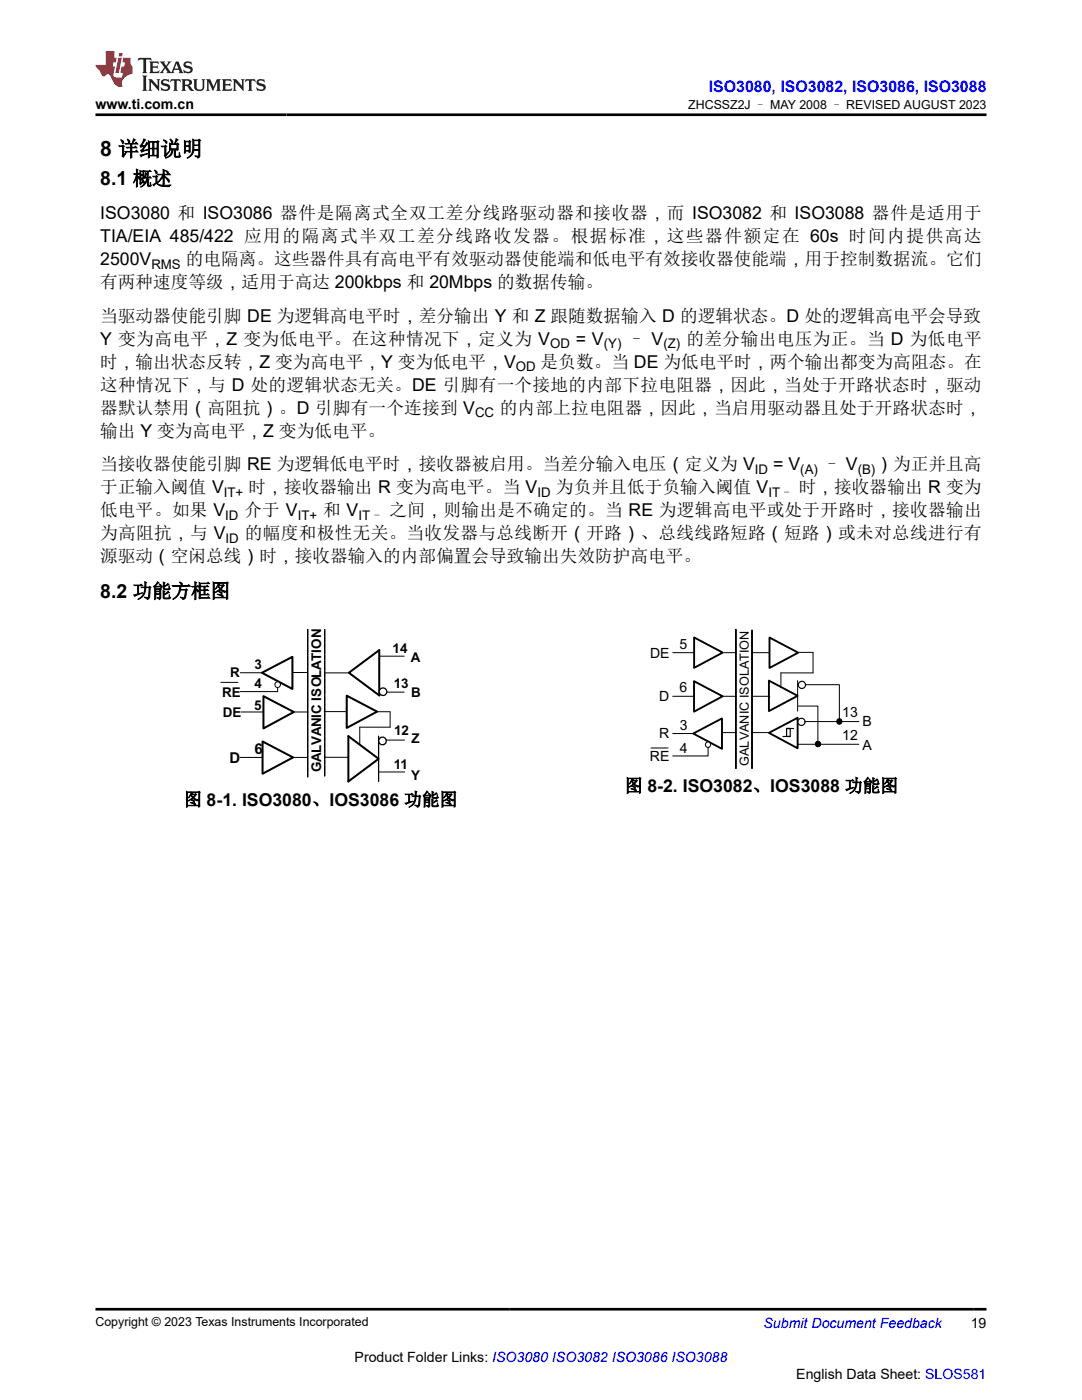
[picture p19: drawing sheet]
<svg xmlns="http://www.w3.org/2000/svg" width="216mm" height="279mm" viewBox="0 0 216 279" stroke-linecap="round" stroke-linejoin="round" font-family="sans-serif">
<defs><g id="words">
<text font-size="4.2" x="20" y="31.2">8 详细说明</text>
<g font-size="3.9">
<text x="20" y="37">8.1 概述</text>
<text x="20" y="119.3">8.2 功能方框图</text>
</g>
<g font-size="3.5">
<text x="20" y="43.8">ISO3080 和 ISO3086 器件是隔离式全双工差分线路驱动器和接收器，而 ISO3082 和 ISO3088 器件是适用于</text>
<text x="20" y="48.4">TIA/EIA 485/422 应用的隔离式半双工差分线路收发器。根据标准，这些器件额定在 60s 时间内提供高达</text>
<text x="20" y="53">2500V</text>
<text x="37.1" y="53">的电隔离。这些器件具有高电平有效驱动器使能端和低电平有效接收器使能端，用于控制数据流。它们</text>
<text x="20" y="57.5">有两种速度等级，适用于高达 200kbps 和 20Mbps 的数据传输。</text>
<text x="20" y="64.2">当驱动器使能引脚 DE 为逻辑高电平时，差分输出 Y 和 Z 跟随数据输入 D 的逻辑状态。D 处的逻辑高电平会导致</text>
<text x="20" y="68.8">Y 变为高电平，Z 变为低电平。在这种情况下，定义为 V</text>
<text x="114.9" y="68.8">= V</text>
<text x="125.2" y="68.8">– V</text>
<text x="137" y="68.8">的差分输出电压为正。当 D 为低电平</text>
<text x="20" y="73.4">时，输出状态反转，Z 变为高电平，Y 变为低电平，V</text>
<text x="107.9" y="73.4">是负数。当 DE 为低电平时，两个输出都变为高阻态。在</text>
<text x="20" y="78">这种情况下，与 D 处的逻辑状态无关。DE 引脚有一个接地的内部下拉电阻器，因此，当处于开路状态时，驱动</text>
<text x="20" y="82.6">器默认禁用（高阻抗）。D 引脚有一个连接到 V</text>
<text x="99.7" y="82.6">的内部上拉电阻器，因此，当启用驱动器且处于开路状态时，</text>
<text x="20" y="87.2">输出 Y 变为高电平，Z 变为低电平。</text>
<text x="20" y="93.9">当接收器使能引脚 RE 为逻辑低电平时，接收器被启用。当差分输入电压（定义为 V</text>
<text x="154.3" y="93.9">= V</text>
<text x="164.2" y="93.9">– V</text>
<text x="174.7" y="93.9">）为正并且高</text>
<text x="20" y="98.5">于正输入阈值 V</text>
<text x="49.6" y="98.5">时，接收器输出 R 变为高电平。当 V</text>
<text x="110.9" y="98.5">为负并且低于负输入阈值 V</text>
<text x="159.4" y="98.5">时，接收器输出 R 变为</text>
<text x="20" y="107.6">为高阻抗，与 V</text>
<text x="20" y="103.1">低电平。如果 V</text>
<text x="48.8" y="103.1">介于 V</text>
<text x="48.9" y="107.6">的幅度和极性无关。当收发器与总线断开（开路）、总线线路短路（短路）或未对总线进行有</text>
<text x="64.5" y="103.1">和 V</text>
<text x="77.8" y="103.1">之间，则输出是不确定的。当 RE 为逻辑高电平或处于开路时，接收器输出</text>
<text x="20" y="112.2">源驱动（空闲总线）时，接收器输入的内部偏置会导致输出失效防护高电平。</text>
<text x="36.7" y="160.8">图 8-1. ISO3080、IOS3086 功能图</text>
<text x="124.7" y="158">图 8-2. ISO3082、IOS3088 功能图</text>
</g>
<text font-size="3.2" fill="#00f" x="141.4" y="18.3">ISO3080, ISO3082, ISO3086, ISO3088</text>
<g font-size="3">
<text x="45.8" y="152.2">D</text>
<text x="50.8" y="150.4">6</text>
</g>
<g font-size="2.8">
<text x="19" y="21.7">www.ti.com.cn</text>
<text x="129.7" y="131.3">DE</text>
<text x="135.6" y="129.5">5</text>
<text x="131.5" y="139.9">D</text>
<text x="135.6" y="138.2">6</text>
<text x="168.1" y="143">13</text>
<text x="131.5" y="147.2">R</text>
<text x="135.7" y="145.7">3</text>
<text x="168.1" y="147.6">12</text>
<text x="172.1" y="149.6">A</text>
<text x="172.1" y="145">B</text>
<text x="129.7" y="151.8">RE</text>
<text x="135.7" y="150.3">4</text>
<text x="193.7" y="265">19</text>
<text x="70.8" y="271.9">Product Folder Links: ISO3080 ISO3082 ISO3086 ISO3088</text>
<text x="158.9" y="275.3">English Data Sheet: SLOS581</text>
</g>
<text font-size="2.8" fill="#00f" x="152.4" y="265">Submit Document Feedback</text>
<g font-size="2.7">
<text x="78.4" y="130.3">14</text>
<text x="45.9" y="135">R</text>
<text x="50.8" y="133.5">3</text>
<text x="50.8" y="137.2">4</text>
<text x="78.6" y="137.3">13</text>
<text x="82" y="132.1">A</text>
<text x="44.4" y="139.1">RE</text>
<text x="44.5" y="143">DE</text>
<text x="50.7" y="141.7">5</text>
<text x="82.1" y="139.1">B</text>
<text x="78.7" y="146.7">12</text>
<text x="82.1" y="148.3">Z</text>
<text x="64.1" y="154" transform="rotate(-90 64.1 154)">GALVANIC ISOLATION</text>
<text x="78.6" y="153.4">11</text>
<text x="82" y="155.7">Y</text>
</g>
<g font-size="2.6">
<text x="30.2" y="53.7">RMS</text>
<text x="109.8" y="69.5">OD</text>
<text x="120.5" y="69.5">(Y)</text>
<text x="132.4" y="69.5">(Z)</text>
<text x="102.9" y="74.1">OD</text>
<text x="94.8" y="83.3">CC</text>
<text x="150.6" y="94.6">ID</text>
<text x="159.7" y="94.6">(A)</text>
<text x="171.1" y="94.6">(B)</text>
<text x="44.7" y="99.2">IT+</text>
<text x="107.2" y="99.2">ID</text>
<text x="153.3" y="99.2">IT–</text>
<text x="45" y="103.8">ID</text>
<text x="59.4" y="103.8">IT+</text>
<text x="71.5" y="103.8">IT–</text>
<text x="45" y="108.4">ID</text>
</g>
<g font-size="2.5">
<text x="137.3" y="21.8">ZHCSSZ2J – MAY 2008 – REVISED AUGUST 2023</text>
<text x="149.4" y="152.8" transform="rotate(-90 149.4 152.8)">GALVANIC ISOLATION</text>
<text x="19" y="264.7">Copyright © 2023 Texas Instruments Incorporated</text>
</g>
</g></defs>
<path d="M58.5 151.2h2.8" fill="none" stroke="#000" stroke-width=".2"/>
<path d="M52.4 148l6.1 3.2-6.1 3.2z" fill="#fff"/>
<path d="M52.4 148l6.1 3.2-6.1 3.2z" fill="none" stroke="#000" stroke-width=".4"/>
<path d="M47.9 151.2h4.5" fill="none" stroke="#000" stroke-width=".2"/>
<path d="M52.3 134.3l6.1-3.2v6.4z" fill="#fff"/>
<path d="M52.3 134.3l6.1-3.2v6.4z" fill="none" stroke="#000" stroke-width=".4"/>
<path d="M44.1 136.2h3.4M47.9 134.3h4.6M55.4 135.9v2.1h-7.5" fill="none" stroke="#000" stroke-width=".2"/>
<circle cx="55.4" cy="136.6" r=".58" fill="#fff"/>
<g fill="none" stroke="#000" stroke-width=".2">
<path d="M58.5 134.2h2.8M64.8 134.3h4.7M64.8 151.1h4.7M75.5 154.1h5.2M77.1 147.7h3.6"/>
<circle cx="55.4" cy="136.6" r=".58"/>
</g>
<path d="M75.7 129.7v9.1M69.5 146.9l6 4.5-6 4.6z" fill="none" stroke="#000" stroke-width=".4"/>
<g fill="none" stroke="#000" stroke-width=".25">
<path d="M75.5 146.9v9.1"/>
<circle cx="76.3" cy="147.9" r=".75"/>
</g>
<circle cx="76.4" cy="138.1" r=".76" fill="#fff"/>
<circle cx="76.4" cy="138.1" r=".76" fill="none" stroke="#000" stroke-width=".25"/>
<path d="M75.7 129.7l-6.1 4.6 6.1 4.5" fill="none" stroke="#000" stroke-width=".4"/>
<path d="M75.7 131h4.9M77.2 138.1h3.4M71.8 145.1v3.5" fill="none" stroke="#000" stroke-width=".2"/>
<path d="M69.2 138.8l6 3.2-6 3.3z" fill="#fff"/>
<path d="M69.2 138.8l6 3.2-6 3.3z" fill="none" stroke="#000" stroke-width=".4"/>
<path d="M58.7 142.1h2.8M64.7 142h4.5" fill="none" stroke="#000" stroke-width=".2"/>
<path d="M52.6 138.9l6 3.2-6 3.3z" fill="#fff"/>
<path d="M52.6 138.9l6 3.2-6 3.3z" fill="none" stroke="#000" stroke-width=".4"/>
<g fill="none" stroke="#000" stroke-width=".2">
<path d="M61.4 125.6v.1zM61.4 125.8v.2zM61.4 126.3v.1zM61.4 126.5v.2zM61.4 126.8l.1 .1zM61.4 127v.2zM61.4 127.3v.1zM61.4 127.5v.1zM61.4 127.7v.2zM61.4 128.2v.2zM61.4 128.5l.1 .1zM61.4 128.7v.2z"/>
<path d="M61.4 129l.1 .1zM61.4 129.2v.1zM61.4 129.4v.2zM61.4 129.7v.1zM61.4 129.9v.2zM61.4 130.2l.1 .1zM61.4 130.4v.2zM61.4 130.7l.1 .1zM61.4 130.9v.1zM61.4 131.1v.2zM61.4 131.4v.1zM61.4 131.6v.2z"/>
<path d="M61.4 131.9l.1 .1zM61.4 132.1v.1zM61.4 132.3v.2zM61.4 132.8v.2zM61.4 133.1l.1 .1zM61.4 133.3v.1zM61.4 133.5l.1 .2zM61.4 133.8v.1zM61.4 134.3v.1zM61.4 134.5v.1zM61.4 135v.1zM61.4 135.2l.1 .2z"/>
<path d="M61.4 135.5v.1zM61.4 135.7v.2zM61.4 136v.1zM61.4 136.2v.1zM61.4 137.1v.2zM61.4 137.6v.2zM61.4 137.9v.1zM61.4 138.1v.2zM61.4 138.8v.2zM61.4 139.1v.1zM61.4 139.3v.1zM61.4 139.8l.1 .1z"/>
<path d="M61.4 126v.2zM61.4 128v.1zM61.4 132.5v.2zM61.4 134v.2zM61.4 134.7v.2zM61.4 136.4v.2zM61.4 136.6v.2zM61.4 136.9l.1 .1zM61.4 137.4v.1zM61.4 138.3v.2zM61.4 138.6v.1zM61.4 139.5v.2z"/>
<path d="M64.8 125.6v.2zM64.8 125.9v.1zM64.8 126.1v.2zM64.8 126.3v.2zM64.8 126.6v.1zM64.8 126.8v.2zM64.8 127.1v.1zM64.8 127.3v.1zM64.8 127.5v.2zM64.8 127.8v.1zM64.8 128v.2zM64.8 128.3v.1z"/>
<path d="M64.8 128.5v.2zM64.8 128.7v.2zM64.8 129v.1zM64.8 129.2v.2zM64.8 129.5v.1zM64.8 129.7v.2zM64.8 129.9v.2zM64.8 130.2v.2zM64.8 130.4v.2zM64.8 130.7v.1zM64.8 130.9v.2zM64.8 131.2v.1z"/>
<path d="M64.8 131.4v.2zM64.8 131.6v.2zM64.8 131.9v.1zM64.8 132.1v.2zM64.8 132.4v.1zM64.8 132.6v.2zM64.8 132.9v.1zM64.8 133.1v.2zM64.8 133.3v.2zM64.8 133.6v.1zM64.8 133.8v.2zM64.8 134v.2z"/>
<path d="M64.8 134.3v.1zM64.8 134.5v.2zM64.8 134.7v.2zM64.8 135v.1zM64.8 135.2v.2zM64.8 135.5v.2zM64.8 135.7v.2zM64.8 136v.1zM64.8 136.2v.2zM64.8 136.4v.2zM64.8 136.7v.1zM64.8 136.9v.2z"/>
<path d="M64.8 137.2v.1zM64.8 137.4v.2zM64.8 137.6v.2zM64.8 137.9v.2zM64.8 138.1v.2zM64.8 138.4v.1zM64.8 138.6v.2zM64.8 138.9v.1zM64.8 139.1v.2zM64.8 139.3v.2zM64.8 139.6v.1zM64.8 139.8v.2z"/>
<path d="M48.1 142.1h4.5M61.4 140v.2zM61.4 140.5v.2zM61.4 140.8v.1zM61.4 141.7v.2zM61.4 142.2v.1zM61.4 142.4v.2zM61.4 142.7v.1zM61.4 142.9v.2zM61.4 143.2l.1 .1zM61.4 143.4v.2zM61.4 143.7l.1 .1z"/>
<path d="M61.4 143.9v.1zM61.4 145.1v.1zM61.4 146.5l.1 .2zM61.4 146.8v.1zM61.4 147v.2zM61.4 147.3v.1zM61.4 147.5v.1zM61.4 147.7v.2zM61.4 148v.1zM61.4 148.2l.1 .2zM61.4 148.5v.1zM61.4 149.4v.2z"/>
<path d="M61.4 150.1v.2zM61.4 150.6v.2zM61.4 150.9v.1zM61.4 151.1v.2zM61.4 151.4l.1 .1zM61.4 151.6v.1zM61.4 151.8v.2zM61.4 152.1v.1zM61.4 152.3v.1zM61.4 152.5v.2zM61.4 152.8l.1 .1zM61.4 153v.2z"/>
<path d="M61.4 153.5v.2zM61.4 154.2v.2zM61.4 154.7v.2zM61.4 140.2v.2zM61.4 141v.1zM61.4 141.2v.2zM61.4 141.5l.1 .1zM61.4 141.9l.1 .2zM61.4 144.1v.2zM61.4 144.4v.1zM61.4 144.6v.2zM61.4 144.8l.1 .2z"/>
<path d="M61.4 145.3v.2zM61.4 145.6v.1zM61.4 145.8v.2zM61.4 146l.1 .2zM61.4 146.3v.1zM61.4 148.7v.2zM61.4 148.9v.2zM61.4 149.2v.1zM61.4 149.6v.2zM61.4 149.9l.1 .1zM61.4 150.4v.2zM61.4 153.3v.1z"/>
<path d="M61.4 153.7v.2zM61.4 154v.1zM61.4 154.5l.1 .1zM61.4 154.9v.2zM64.8 140.1v.1zM64.8 140.3v.2zM64.8 140.5v.2zM64.8 140.8v.1zM64.8 141v.2zM64.8 141.3v.1zM64.8 141.5v.2zM64.8 141.7v.2z"/>
<path d="M64.8 142v.1zM64.8 142.2v.2zM64.8 142.5v.1zM64.8 142.7v.2zM64.8 143v.1zM64.8 143.2v.2zM64.8 143.4v.2zM64.8 143.7v.1zM64.8 143.9v.2zM64.8 144.2v.1zM64.8 144.4v.2zM64.8 144.6v.2z"/>
<path d="M64.8 144.9v.1zM64.8 145.1v.2zM64.8 145.4v.1zM64.8 145.6v.2zM64.8 145.9v.1zM64.8 146.1v.2zM64.8 146.3v.2zM64.8 146.6v.1zM64.8 146.8v.2zM64.8 147v.2zM64.8 147.3v.1zM64.8 147.5v.2z"/>
<path d="M64.8 147.7v.2zM64.8 148v.2zM64.8 148.3v.1zM64.8 148.5v.2zM64.8 148.7v.2zM64.8 149v.1zM64.8 149.2v.2zM64.8 149.4v.2zM64.8 149.7v.1zM64.8 149.9v.2zM64.8 150.2v.2zM64.8 150.4v.2z"/>
<path d="M64.8 150.7v.1zM64.8 150.9v.2zM64.8 151.1v.2zM64.8 151.4v.1zM64.8 151.6v.2zM64.8 151.9v.1zM64.8 152.1v.2zM64.8 152.3v.2zM64.8 152.6v.2zM64.8 152.8v.2zM64.8 153.1v.1zM64.8 153.3v.2z"/>
<path d="M64.8 153.5v.2zM64.8 153.8v.1zM64.8 154v.2zM64.8 154.3v.1zM64.8 154.5v.2zM64.8 154.7v.2zM75.2 142h2.6M77.8 142.1v3h-6"/>
</g>
<g fill="#000">
<path d="M61.4 125.6v.1zM61.4 125.8v.2zM61.4 126v.2zM61.4 126.3v.1zM61.4 126.5v.2zM61.4 126.8l.1 .1zM61.4 127v.2zM61.4 127.3v.1zM61.4 127.5v.1zM61.4 127.7v.2zM61.4 128v.1zM61.4 128.2v.2zM61.4 128.5l.1 .1zM61.4 128.7v.2zM61.4 129l.1 .1z" fill-rule="evenodd"/>
<path d="M61.4 129.2v.1zM61.4 129.4v.2zM61.4 129.7v.1zM61.4 129.9v.2zM61.4 130.2l.1 .1zM61.4 130.4v.2zM61.4 130.7l.1 .1zM61.4 130.9v.1zM61.4 131.1v.2zM61.4 131.4v.1zM61.4 131.6v.2zM61.4 131.9l.1 .1zM61.4 132.1v.1zM61.4 132.3v.2zM61.4 132.5v.2z" fill-rule="evenodd"/>
<path d="M61.4 132.8v.2zM61.4 133.1l.1 .1zM61.4 133.3v.1zM61.4 133.5l.1 .2zM61.4 133.8v.1zM61.4 134v.2zM61.4 134.3v.1zM61.4 134.5v.1zM61.4 134.7v.2zM61.4 135v.1zM61.4 135.2l.1 .2zM61.4 135.5v.1zM61.4 135.7v.2zM61.4 136v.1zM61.4 136.2v.1z" fill-rule="evenodd"/>
<path d="M61.4 136.4v.2zM61.4 136.6v.2zM61.4 136.9l.1 .1zM61.4 137.1v.2zM61.4 137.4v.1zM61.4 137.6v.2zM61.4 137.9v.1zM61.4 138.1v.2zM61.4 138.3v.2zM61.4 138.6v.1zM61.4 138.8v.2zM61.4 139.1v.1zM61.4 139.3v.1zM61.4 139.5v.2zM61.4 139.8l.1 .1z" fill-rule="evenodd"/>
<path d="M64.8 125.6v.2zM64.8 125.9v.1zM64.8 126.1v.2zM64.8 126.3v.2zM64.8 126.6v.1zM64.8 126.8v.2zM64.8 127.1v.1zM64.8 127.3v.1zM64.8 127.5v.2zM64.8 127.8v.1zM64.8 128v.2zM64.8 128.3v.1zM64.8 128.5v.2zM64.8 128.7v.2zM64.8 129v.1z" fill-rule="evenodd"/>
<path d="M64.8 129.2v.2zM64.8 129.5v.1zM64.8 129.7v.2zM64.8 129.9v.2zM64.8 130.2v.2zM64.8 130.4v.2zM64.8 130.7v.1zM64.8 130.9v.2zM64.8 131.2v.1zM64.8 131.4v.2zM64.8 131.6v.2zM64.8 131.9v.1zM64.8 132.1v.2zM64.8 132.4v.1zM64.8 132.6v.2z" fill-rule="evenodd"/>
<path d="M64.8 132.9v.1zM64.8 133.1v.2zM64.8 133.3v.2zM64.8 133.6v.1zM64.8 133.8v.2zM64.8 134v.2zM64.8 134.3v.1zM64.8 134.5v.2zM64.8 134.7v.2zM64.8 135v.1zM64.8 135.2v.2zM64.8 135.5v.2zM64.8 135.7v.2zM64.8 136v.1zM64.8 136.2v.2z" fill-rule="evenodd"/>
<path d="M64.8 136.4v.2zM64.8 136.7v.1zM64.8 136.9v.2zM64.8 137.2v.1zM64.8 137.4v.2zM64.8 137.6v.2zM64.8 137.9v.2zM64.8 138.1v.2zM64.8 138.4v.1zM64.8 138.6v.2zM64.8 138.9v.1zM64.8 139.1v.2zM64.8 139.3v.2zM64.8 139.6v.1zM64.8 139.8v.2z" fill-rule="evenodd"/>
<path d="M61.4 140v.2zM61.4 140.2v.2zM61.4 140.5v.2zM61.4 140.8v.1zM61.4 141v.1zM61.4 141.2v.2zM61.4 141.5l.1 .1zM61.4 141.7v.2zM61.4 141.9l.1 .2zM61.4 142.2v.1zM61.4 142.4v.2zM61.4 142.7v.1zM61.4 142.9v.2zM61.4 143.2l.1 .1zM61.4 143.4v.2z" fill-rule="evenodd"/>
<path d="M61.4 143.7l.1 .1zM61.4 143.9v.1zM61.4 144.1v.2zM61.4 144.4v.1zM61.4 144.6v.2zM61.4 144.8l.1 .2zM61.4 145.1v.1zM61.4 145.3v.2zM61.4 145.6v.1zM61.4 145.8v.2zM61.4 146l.1 .2zM61.4 146.3v.1zM61.4 146.5l.1 .2zM61.4 146.8v.1zM61.4 147v.2z" fill-rule="evenodd"/>
<path d="M61.4 147.3v.1zM61.4 147.5v.1zM61.4 147.7v.2zM61.4 148v.1zM61.4 148.2l.1 .2zM61.4 148.5v.1zM61.4 148.7v.2zM61.4 148.9v.2zM61.4 149.2v.1zM61.4 149.4v.2zM61.4 149.6v.2zM61.4 149.9l.1 .1zM61.4 150.1v.2zM61.4 150.4v.2zM61.4 150.6v.2z" fill-rule="evenodd"/>
<path d="M61.4 150.9v.1zM61.4 151.1v.2zM61.4 151.4l.1 .1zM61.4 151.6v.1zM61.4 151.8v.2zM61.4 152.1v.1zM61.4 152.3v.1zM61.4 152.5v.2zM61.4 152.8l.1 .1zM61.4 153v.2zM61.4 153.3v.1zM61.4 153.5v.2zM61.4 153.7v.2zM61.4 154v.1zM61.4 154.2v.2zM61.4 154.5l.1 .1zM61.4 154.7v.2zM61.4 154.9v.2z" fill-rule="evenodd"/>
<path d="M64.8 140.1v.1zM64.8 140.3v.2zM64.8 140.5v.2zM64.8 140.8v.1zM64.8 141v.2zM64.8 141.3v.1zM64.8 141.5v.2zM64.8 141.7v.2zM64.8 142v.1zM64.8 142.2v.2zM64.8 142.5v.1zM64.8 142.7v.2zM64.8 143v.1zM64.8 143.2v.2zM64.8 143.4v.2z" fill-rule="evenodd"/>
<path d="M64.8 143.7v.1zM64.8 143.9v.2zM64.8 144.2v.1zM64.8 144.4v.2zM64.8 144.6v.2zM64.8 144.9v.1zM64.8 145.1v.2zM64.8 145.4v.1zM64.8 145.6v.2zM64.8 145.9v.1zM64.8 146.1v.2zM64.8 146.3v.2zM64.8 146.6v.1zM64.8 146.8v.2zM64.8 147v.2z" fill-rule="evenodd"/>
<path d="M64.8 147.3v.1zM64.8 147.5v.2zM64.8 147.7v.2zM64.8 148v.2zM64.8 148.3v.1zM64.8 148.5v.2zM64.8 148.7v.2zM64.8 149v.1zM64.8 149.2v.2zM64.8 149.4v.2zM64.8 149.7v.1zM64.8 149.9v.2zM64.8 150.2v.2zM64.8 150.4v.2zM64.8 150.7v.1z" fill-rule="evenodd"/>
<path d="M64.8 150.9v.2zM64.8 151.1v.2zM64.8 151.4v.1zM64.8 151.6v.2zM64.8 151.9v.1zM64.8 152.1v.2zM64.8 152.3v.2zM64.8 152.6v.2zM64.8 152.8v.2zM64.8 153.1v.1zM64.8 153.3v.2zM64.8 153.5v.2zM64.8 153.8v.1zM64.8 154v.2zM64.8 154.3v.1zM64.8 154.5v.2zM64.8 154.7v.2z" fill-rule="evenodd"/>
</g>
<path d="M153.4 146.3l5.8-3.1v6.1z" fill="#fff"/>
<path d="M153.4 146.3l5.8-3.1v6.1z" fill="none" stroke="#000" stroke-width=".38"/>
<path d="M153.4 135.8l5.8 3.1-5.8 3z" fill="#fff"/>
<path d="M153.4 135.8l5.8 3.1-5.8 3z" fill="none" stroke="#000" stroke-width=".38"/>
<g fill="none" stroke="#000" stroke-width=".2">
<path d="M150.1 139h3.5M159.2 135.8v6.1M159.2 136.6h8.3v7.4M150.1 146.2h3.5M159.3 140.9h3.9v7M159.3 148.5h12.1M160.7 144h10.7"/>
<circle cx="163.2" cy="148.5" r=".57"/>
<circle cx="167.5" cy="144" r=".55"/>
</g>
<g fill="#000">
<circle cx="163.2" cy="148.5" r=".57"/>
<circle cx="167.5" cy="144" r=".55"/>
</g>
<path d="M157 145.4h.7v1.6h-.7z" fill-rule="evenodd" fill="#fff"/>
<path d="M156.2 147h1.5M157 145.4h.7v1.6h-.7zM157 145.4h1.4" fill="none" stroke="#000" stroke-width=".23"/>
<g fill="none" stroke="#000" stroke-width=".2">
<path d="M144.2 139h2.6M144.4 130.3h2.4M146.8 125.6l.1 .1zM146.8 125.8l.1 .1zM146.8 126.5l.1 .1zM146.8 126.7l.1 .1zM146.8 127.2l.1 .1zM146.8 127.4l.1 .1zM146.8 127.6l.1 .1zM146.8 127.8l.1 .2zM146.8 128.3l.1 .1zM146.8 128.5l.1 .2z"/>
<path d="M146.8 129.4l.1 .2zM146.8 129.7l.1 .1zM146.8 130.1l.1 .2zM146.8 130.3l.1 .2zM146.8 131.3l.1 .1zM146.8 131.5l.1 .1zM146.8 131.7l.1 .1zM146.8 131.9l.1 .2zM146.8 132.2l.1 .1zM146.8 132.4l.1 .1zM146.8 132.6l.1 .2zM146.8 133.1l.1 .1z"/>
<path d="M146.8 133.8l.1 .1zM146.8 134l.1 .1zM146.8 134.2l.1 .2zM146.8 134.4l.1 .2zM146.8 136l.1 .2zM146.8 136.3l.1 .1zM146.8 136.5l.1 .1zM146.8 136.9l.1 .2zM146.8 137.2l.1 .1zM146.8 137.9l.1 .1zM146.8 138.1l.1 .1zM146.8 138.3l.1 .1z"/>
<path d="M146.8 138.8l.1 .1zM146.8 139l.1 .1zM146.8 139.7l.1 .1zM146.8 126l.1 .2zM146.8 126.2l.1 .2zM146.8 126.9l.1 .2zM146.8 128.1l.1 .1zM146.8 128.7l.1 .2zM146.8 129l.1 .1zM146.8 129.2l.1 .1zM146.8 129.9l.1 .1zM146.8 130.6l.1 .1z"/>
<path d="M146.8 130.8l.1 .1zM146.8 131l.1 .2zM146.8 132.8l.1 .2zM146.8 133.3l.1 .1zM146.8 133.5l.1 .2zM146.8 134.7l.1 .1zM146.8 134.9l.1 .1zM146.8 135.1l.1 .2zM146.8 135.3l.1 .2zM146.8 135.6l.1 .1zM146.8 135.8l.1 .1zM146.8 136.7l.1 .2z"/>
<path d="M146.8 137.4l.1 .1zM146.8 137.6l.1 .2zM146.8 138.5l.1 .2zM146.8 139.2l.1 .2zM146.8 139.4l.1 .2zM146.8 139.9l.1 .1zM150 126l.1 .1zM150 126.2l.1 .1zM150 126.4l.1 .2zM150 126.6l.1 .2zM150 127.1l.1 .1zM150 127.8l.1 .1z"/>
<path d="M150 128l.1 .1zM150 128.2l.1 .2zM150 128.5l.1 .1zM150 128.9l.1 .2zM150 130.1l.1 .1zM150 130.3l.1 .1zM150 130.7l.1 .2zM150 131l.1 .1zM150 131.4l.1 .2zM150 131.9l.1 .1zM150 132.1l.1 .1zM150 132.3l.1 .2z"/>
<path d="M150 132.6l.1 .1zM150 132.8l.1 .1zM150 133l.1 .2zM150 133.3l.1 .1zM150 133.7l.1 .1zM150 134.2l.1 .1zM150 134.4l.1 .1zM150 134.8l.1 .2zM150 135.1l.1 .1zM150 135.3l.1 .1zM150 136.2l.1 .1zM150 136.7l.1 .1z"/>
<path d="M150 136.9l.1 .1zM150 137.1l.1 .2zM150 137.8l.1 .1zM150 138.7l.1 .1zM150 138.9l.1 .2zM150 139.4l.1 .1zM150 139.6l.1 .2zM150 125.7l.1 .2zM150 126.9l.1 .1zM150 127.3l.1 .2zM150 127.5l.1 .2zM150 128.7l.1 .1z"/>
<path d="M150 129.1l.1 .2zM150 129.4l.1 .1zM150 129.6l.1 .1zM150 129.8l.1 .2zM150 130.5l.1 .2zM150 131.2l.1 .1zM150 131.6l.1 .2zM150 133.5l.1 .1zM150 133.9l.1 .2zM150 134.6l.1 .1zM150 135.5l.1 .2zM150 135.7l.1 .2z"/>
<path d="M150 136l.1 .1zM150 136.4l.1 .2zM150 137.3l.1 .2zM150 137.6l.1 .1zM150 138l.1 .2zM150 138.2l.1 .2zM150 138.5l.1 .1zM150 139.1l.1 .2zM150 139.8l.1 .2zM150.1 130.3h6.5M144.2 146.2h2.6M146.8 140.1l.1 .2z"/>
<path d="M146.8 140.4l.1 .1zM146.8 140.8l.1 .1zM146.8 141l.1 .2zM146.8 142l.1 .1zM146.8 142.6l.1 .2zM146.8 142.9l.1 .1zM146.8 143.1l.1 .1zM146.8 143.8l.1 .1zM146.8 144.7l.1 .1zM146.8 144.9l.1 .1zM146.8 145.1l.1 .2zM146.8 145.6l.1 .1z"/>
<path d="M146.8 146.1l.1 .1zM146.8 146.7l.1 .2zM146.8 147l.1 .1zM146.8 147.4l.1 .2zM146.8 147.6l.1 .2zM146.8 147.9l.1 .1zM146.8 148.6l.1 .1zM146.8 148.8l.1 .1zM146.8 149l.1 .1zM146.8 149.5l.1 .1zM146.8 149.7l.1 .1zM146.8 151.5l.1 .1z"/>
<path d="M146.8 153.3l.1 .1zM146.8 140.6l.1 .1zM146.8 141.3l.1 .1zM146.8 141.5l.1 .1zM146.8 141.7l.1 .2zM146.8 142.2l.1 .1zM146.8 142.4l.1 .1zM146.8 143.3l.1 .2zM146.8 143.5l.1 .2zM146.8 144l.1 .1zM146.8 144.2l.1 .2zM146.8 144.4l.1 .2z"/>
<path d="M146.8 145.4l.1 .1zM146.8 145.8l.1 .2zM146.8 146.3l.1 .1zM146.8 146.5l.1 .1zM146.8 147.2l.1 .1zM146.8 148.1l.1 .1zM146.8 148.3l.1 .2zM146.8 149.2l.1 .2zM146.8 149.9l.1 .2zM146.8 150.1l.1 .2zM146.8 150.4l.1 .1zM146.8 150.6l.1 .1z"/>
<path d="M146.8 150.8l.1 .2zM146.8 151l.1 .2zM146.8 151.3l.1 .1zM146.8 151.7l.1 .2zM146.8 152l.1 .1zM146.8 152.2l.1 .1zM146.8 152.4l.1 .2zM146.8 152.6l.1 .2zM146.8 152.9l.1 .1zM146.8 153.1l.1 .1zM150 140.1l.1 .1zM150 140.8l.1 .1z"/>
<path d="M150 141l.1 .1zM150 141.4l.1 .2zM150 141.7l.1 .1zM150 141.9l.1 .1zM150 142.6l.1 .1zM150 142.8l.1 .1zM150 143.5l.1 .1zM150 143.7l.1 .2zM150 143.9l.1 .2zM150 144.4l.1 .1zM150 144.9l.1 .1zM150 145.3l.1 .1z"/>
<path d="M150 145.5l.1 .2zM150 145.8l.1 .1zM150 146.2l.1 .2zM150 146.7l.1 .1zM150 147.4l.1 .1zM150 147.6l.1 .1zM150 148.3l.1 .1zM150 148.5l.1 .1zM150 149.2l.1 .1zM150 149.4l.1 .1zM150 150.3l.1 .2zM150 152.1l.1 .2z"/>
<path d="M150 140.3l.1 .1zM150 140.5l.1 .2zM150 141.2l.1 .1zM150 142.1l.1 .2zM150 142.3l.1 .2zM150 143l.1 .2zM150 143.2l.1 .2zM150 144.2l.1 .1zM150 144.6l.1 .2zM150 145.1l.1 .1zM150 146l.1 .1zM150 146.4l.1 .2z"/>
<path d="M150 146.9l.1 .1zM150 147.1l.1 .2zM150 147.8l.1 .1zM150 148l.1 .2zM150 148.7l.1 .2zM150 148.9l.1 .2zM150 149.6l.1 .2zM150 149.8l.1 .2zM150 150.1l.1 .1zM150 150.5l.1 .2zM150 150.8l.1 .1zM150 151l.1 .1z"/>
<path d="M150 151.2l.1 .2zM150 151.4l.1 .2zM150 151.7l.1 .1zM150 151.9l.1 .1zM150 152.3l.1 .2zM150 152.6l.1 .1zM150 152.8l.1 .2zM150 153l.1 .2zM150 153.3l.1 .1z"/>
</g>
<g fill="#000">
<path d="M146.8 125.6l.1 .1zM146.8 125.8l.1 .1zM146.8 126l.1 .2zM146.8 126.2l.1 .2zM146.8 126.5l.1 .1zM146.8 126.7l.1 .1zM146.8 126.9l.1 .2zM146.8 127.2l.1 .1zM146.8 127.4l.1 .1zM146.8 127.6l.1 .1zM146.8 127.8l.1 .2zM146.8 128.1l.1 .1zM146.8 128.3l.1 .1zM146.8 128.5l.1 .2zM146.8 128.7l.1 .2zM146.8 129l.1 .1zM146.8 129.2l.1 .1zM146.8 129.4l.1 .2zM146.8 129.7l.1 .1zM146.8 129.9l.1 .1zM146.8 130.1l.1 .2zM146.8 130.3l.1 .2zM146.8 130.6l.1 .1zM146.8 130.8l.1 .1zM146.8 131l.1 .2zM146.8 131.3l.1 .1zM146.8 131.5l.1 .1zM146.8 131.7l.1 .1zM146.8 131.9l.1 .2zM146.8 132.2l.1 .1zM146.8 132.4l.1 .1zM146.8 132.6l.1 .2zM146.8 132.8l.1 .2zM146.8 133.1l.1 .1zM146.8 133.3l.1 .1zM146.8 133.5l.1 .2zM146.8 133.8l.1 .1zM146.8 134l.1 .1zM146.8 134.2l.1 .2zM146.8 134.4l.1 .2zM146.8 134.7l.1 .1zM146.8 134.9l.1 .1zM146.8 135.1l.1 .2zM146.8 135.3l.1 .2zM146.8 135.6l.1 .1zM146.8 135.8l.1 .1zM146.8 136l.1 .2zM146.8 136.3l.1 .1zM146.8 136.5l.1 .1zM146.8 136.7l.1 .2zM146.8 136.9l.1 .2zM146.8 137.2l.1 .1zM146.8 137.4l.1 .1zM146.8 137.6l.1 .2zM146.8 137.9l.1 .1zM146.8 138.1l.1 .1zM146.8 138.3l.1 .1zM146.8 138.5l.1 .2zM146.8 138.8l.1 .1zM146.8 139l.1 .1zM146.8 139.2l.1 .2zM146.8 139.4l.1 .2zM146.8 139.7l.1 .1zM146.8 139.9l.1 .1zM146.8 140.1l.1 .2zM146.8 140.4l.1 .1zM146.8 140.6l.1 .1zM146.8 140.8l.1 .1zM146.8 141l.1 .2zM146.8 141.3l.1 .1zM146.8 141.5l.1 .1zM146.8 141.7l.1 .2zM146.8 142l.1 .1zM146.8 142.2l.1 .1zM146.8 142.4l.1 .1zM146.8 142.6l.1 .2zM146.8 142.9l.1 .1zM146.8 143.1l.1 .1zM146.8 143.3l.1 .2zM146.8 143.5l.1 .2zM146.8 143.8l.1 .1zM146.8 144l.1 .1zM146.8 144.2l.1 .2zM146.8 144.4l.1 .2zM146.8 144.7l.1 .1zM146.8 144.9l.1 .1zM146.8 145.1l.1 .2zM146.8 145.4l.1 .1zM146.8 145.6l.1 .1zM146.8 145.8l.1 .2zM146.8 146.1l.1 .1zM146.8 146.3l.1 .1zM146.8 146.5l.1 .1zM146.8 146.7l.1 .2zM146.8 147l.1 .1zM146.8 147.2l.1 .1zM146.8 147.4l.1 .2zM146.8 147.6l.1 .2zM146.8 147.9l.1 .1zM146.8 148.1l.1 .1zM146.8 148.3l.1 .2zM146.8 148.6l.1 .1zM146.8 148.8l.1 .1zM146.8 149l.1 .1zM146.8 149.2l.1 .2zM146.8 149.5l.1 .1zM146.8 149.7l.1 .1zM146.8 149.9l.1 .2zM146.8 150.1l.1 .2zM146.8 150.4l.1 .1zM146.8 150.6l.1 .1zM146.8 150.8l.1 .2zM146.8 151l.1 .2zM146.8 151.3l.1 .1zM146.8 151.5l.1 .1zM146.8 151.7l.1 .2zM146.8 152l.1 .1zM146.8 152.2l.1 .1zM146.8 152.4l.1 .2zM146.8 152.6l.1 .2zM146.8 152.9l.1 .1zM146.8 153.1l.1 .1zM146.8 153.3l.1 .1z" fill-rule="evenodd"/>
<path d="M150 125.7l.1 .2zM150 126l.1 .1zM150 126.2l.1 .1zM150 126.4l.1 .2zM150 126.6l.1 .2zM150 126.9l.1 .1zM150 127.1l.1 .1zM150 127.3l.1 .2zM150 127.5l.1 .2zM150 127.8l.1 .1zM150 128l.1 .1zM150 128.2l.1 .2zM150 128.5l.1 .1zM150 128.7l.1 .1zM150 128.9l.1 .2zM150 129.1l.1 .2zM150 129.4l.1 .1zM150 129.6l.1 .1zM150 129.8l.1 .2zM150 130.1l.1 .1zM150 130.3l.1 .1zM150 130.5l.1 .2zM150 130.7l.1 .2zM150 131l.1 .1zM150 131.2l.1 .1zM150 131.4l.1 .2zM150 131.6l.1 .2zM150 131.9l.1 .1zM150 132.1l.1 .1zM150 132.3l.1 .2zM150 132.6l.1 .1zM150 132.8l.1 .1zM150 133l.1 .2zM150 133.3l.1 .1zM150 133.5l.1 .1zM150 133.7l.1 .1zM150 133.9l.1 .2zM150 134.2l.1 .1zM150 134.4l.1 .1zM150 134.6l.1 .1zM150 134.8l.1 .2zM150 135.1l.1 .1zM150 135.3l.1 .1zM150 135.5l.1 .2zM150 135.7l.1 .2zM150 136l.1 .1zM150 136.2l.1 .1zM150 136.4l.1 .2zM150 136.7l.1 .1zM150 136.9l.1 .1zM150 137.1l.1 .2zM150 137.3l.1 .2zM150 137.6l.1 .1zM150 137.8l.1 .1zM150 138l.1 .2zM150 138.2l.1 .2zM150 138.5l.1 .1zM150 138.7l.1 .1zM150 138.9l.1 .2zM150 139.1l.1 .2zM150 139.4l.1 .1zM150 139.6l.1 .2zM150 139.8l.1 .2zM150 140.1l.1 .1zM150 140.3l.1 .1zM150 140.5l.1 .2zM150 140.8l.1 .1zM150 141l.1 .1zM150 141.2l.1 .1zM150 141.4l.1 .2zM150 141.7l.1 .1zM150 141.9l.1 .1zM150 142.1l.1 .2zM150 142.3l.1 .2zM150 142.6l.1 .1zM150 142.8l.1 .1zM150 143l.1 .2zM150 143.2l.1 .2zM150 143.5l.1 .1zM150 143.7l.1 .2zM150 143.9l.1 .2zM150 144.2l.1 .1zM150 144.4l.1 .1zM150 144.6l.1 .2zM150 144.9l.1 .1zM150 145.1l.1 .1zM150 145.3l.1 .1zM150 145.5l.1 .2zM150 145.8l.1 .1zM150 146l.1 .1zM150 146.2l.1 .2zM150 146.4l.1 .2zM150 146.7l.1 .1zM150 146.9l.1 .1zM150 147.1l.1 .2zM150 147.4l.1 .1zM150 147.6l.1 .1zM150 147.8l.1 .1zM150 148l.1 .2zM150 148.3l.1 .1zM150 148.5l.1 .1zM150 148.7l.1 .2zM150 148.9l.1 .2zM150 149.2l.1 .1zM150 149.4l.1 .1zM150 149.6l.1 .2zM150 149.8l.1 .2zM150 150.1l.1 .1zM150 150.3l.1 .2zM150 150.5l.1 .2zM150 150.8l.1 .1zM150 151l.1 .1zM150 151.2l.1 .2zM150 151.4l.1 .2zM150 151.7l.1 .1zM150 151.9l.1 .1zM150 152.1l.1 .2zM150 152.3l.1 .2zM150 152.6l.1 .1zM150 152.8l.1 .2zM150 153l.1 .2zM150 153.3l.1 .1z" fill-rule="evenodd"/>
</g>
<path d="M138.3 146.4l5.8-3v6z" fill="#fff"/>
<path d="M138.3 146.4l5.8-3v6z" fill="none" stroke="#000" stroke-width=".38"/>
<path d="M138.5 127.2l5.7 3-5.7 3.1z" fill="#fff"/>
<path d="M138.5 127.2l5.7 3-5.7 3.1z" fill="none" stroke="#000" stroke-width=".38"/>
<path d="M138.5 135.9l5.7 3.1-5.7 3z" fill="#fff"/>
<path d="M138.5 135.9l5.7 3.1-5.7 3z" fill="none" stroke="#000" stroke-width=".38"/>
<path d="M155.8 134.3v2.9" fill="none" stroke="#000" stroke-width=".2"/>
<path d="M153.5 127.2l5.8 3.1-5.8 3z" fill="#fff"/>
<path d="M153.5 127.2l5.8 3.1-5.8 3z" fill="none" stroke="#000" stroke-width=".38"/>
<path d="M134.2 139h4.3M134.2 130.3h4.3M129.9 149.3h3.4M134.2 146.4h4.3M141.3 147.9v3h-7.1" fill="none" stroke="#000" stroke-width=".2"/>
<circle cx="141.3" cy="148.6" r=".55" fill="#fff"/>
<circle cx="141.3" cy="148.6" r=".55" fill="none" stroke="#000" stroke-width=".2"/>
<circle cx="159.9" cy="144.1" r=".71" fill="#fff"/>
<circle cx="159.9" cy="144.1" r=".71" fill="none" stroke="#000" stroke-width=".23"/>
<circle cx="160" cy="136.7" r=".71" fill="#fff"/>
<circle cx="160" cy="136.7" r=".71" fill="none" stroke="#000" stroke-width=".23"/>
<path d="M159.4 130.2h2.8v4.1h-6.4" fill="none" stroke="#000" stroke-width=".2"/>
<path d="M27.7 11.6l-.2 .5 .5-.2h.6v.1v2.2l-.2 .4h1l-.2-.4v-2.2v-.1h.5l.5 .2-.1-.5zM29.8 12.3l.2 .4v1.5l-.2 .4h1.9l.1-.6a1.08 1.08 0 0 1-1.3 .2v-.7h.6l.4 .2v-.7l-.4 .2h-.6v-.5l.2-.2a1 1 0 0 1 1 .3l-.1-.5zM31.8 12.3l1 1.1-1 1.2h.9l-.2-.2 .4-.8 .5 .8-.2 .2h1.6l-.2-.2 .1-.5h1l.1 .5-.1 .2h.9l-.2-.3-.8-2h-.5l-1 2.2-.8-1.1 .9-1.1h-.8l.2 .2-.5 .6-.3-.6 .1-.2zM35.2 12.7l.4 1h-.8zM36.8 12.4a.65 .65 0 0 0-.2 .7 .65 .65 0 0 0 .6 .5l.7 .1 .1 .3a.79 .79 0 0 1-.7 .4 .79 .79 0 0 1-.7-.5l.1 .7 .2-.1a.93 .93 0 0 0 1.1 .1 .93 .93 0 0 0 .4-1 1.46 1.46 0 0 0-1.2-.6l-.1-.3a1.09 1.09 0 0 1 1.2 .2l-.2-.6-.1 .1-.6-.2zM28.4 15.1l.2 .4v2.2l-.2 .4h1l-.2-.4v-2.2l.2-.4zM29.6 15.8l.2 .4v1.5l-.2 .4h.8l-.3-.4v-1.3l1.7 1.8v-2l.2-.4h-.8l.2 .2 .1 1.1-1.2-1.3zM32.3 15.9a.65 .65 0 0 0-.2 .8 .65 .65 0 0 0 .7 .4l.6 .2 .1 .2a.79 .79 0 0 1-.7 .4 .79 .79 0 0 1-.7-.5l.1 .7 .2-.1a.93 .93 0 0 0 1.1 .1 .93 .93 0 0 0 .4-.9 1.46 1.46 0 0 0-1.2-.6l-.1-.4a1.09 1.09 0 0 1 1.2 .2l-.2-.6-.1 .1-.6-.1zM34.1 15.8l-.1 .6a.63 .63 0 0 1 .7-.3l.1 1.6-.3 .4h1l-.2-.4v-1.6a.66 .66 0 0 1 .8 .3l-.1-.6zM36.2 15.8l.2 .4v1.5l-.2 .4h.9l-.2-.2v-.7h.5l.1 .2a.79 .79 0 0 0 1.2 .6l-1-.9a.61 .61 0 0 0 .6-.6 .61 .61 0 0 0-.5-.7zM36.9 16.1h.2a.47 .47 0 0 1 .5 .1 .47 .47 0 0 1 .1 .5l-.2 .1-.6 .1zM38.5 15.8l.2 .2a2.27 2.27 0 0 0 .4 2 1.04 1.04 0 0 0 1.7-.7v-1.3l.2-.2h-.8l.2 .4v1.1a.6 .6 0 0 1-.6 .6 .6 .6 0 0 1-.6-.6v-1.1l.3-.4zM41.1 15.8l.2 .4v1.5l-.2 .4h.7l-.2-.4v-1.4l.9 1.9 .8-1.9v1.4l-.2 .4h1l-.3-.4v-1.5l.3-.4h-.8l-.7 1.5-.7-1.5zM44.3 15.8l.2 .4v1.5l-.2 .4h1.9l.1-.6a1.09 1.09 0 0 1-1.3 .2v-.7h.6l.4 .2v-.6l-.4 .2h-.6v-.6l.2-.1a1.01 1.01 0 0 1 1 .3l-.1-.6zM46.4 15.8l.3 .4v1.5l-.3 .4h.8l-.2-.4v-1.3l1.6 1.8v-2l.2-.4h-.7l.2 .2v1.1l-1.2-1.3zM49 15.8l-.1 .6a.63 .63 0 0 1 .8-.3v1.6l-.3 .4h1l-.2-.4v-1.6a.66 .66 0 0 1 .8 .3l-.1-.6zM51.4 15.9a.65 .65 0 0 0-.2 .8 .65 .65 0 0 0 .6 .4l.6 .2 .2 .2a.79 .79 0 0 1-.8 .4 .79 .79 0 0 1-.6-.5l.1 .7 .2-.1a.93 .93 0 0 0 1 .1 .93 .93 0 0 0 .5-.9 1.46 1.46 0 0 0-1.3-.6l-.1-.4a1.09 1.09 0 0 1 1.3 .2l-.2-.6-.2 .1-.5-.1z" fill="#231f20"/>
<path d="M21.1 10.2v2.8h-2.1l.1 .3 .9 1a.95 .95 0 0 0 .9 .9 .59 .59 0 0 1 .6-.4 .59 .59 0 0 1 .5 .4l.4 .7a1.59 1.59 0 0 0 2.1 1.4 1.61 1.61 0 0 1 1-2.3l1-.3-.1-1.5a1.59 1.59 0 0 1-.4-1.7h-1.4l-.2 .9h.5l-.1 .9h-.5l-.2 1v.2l.4 .1-.2 .9h-.6a.73 .73 0 0 1-1.1-.7l.3-1.5h-.5l.2-.9h.5l.2-.9h-.5v-1.3zM23.6 11.5l-.6 3.1h.7l.6-3.1zM23.8 10.6l-.1 .6h.7l.1-.6z" fill="#ed1c24"/>
<path d="M19 22.9h177.8M19 261.3h177.8" fill="none" stroke="#000" stroke-width=".53"/>
<use href="#words"/>
</svg>
